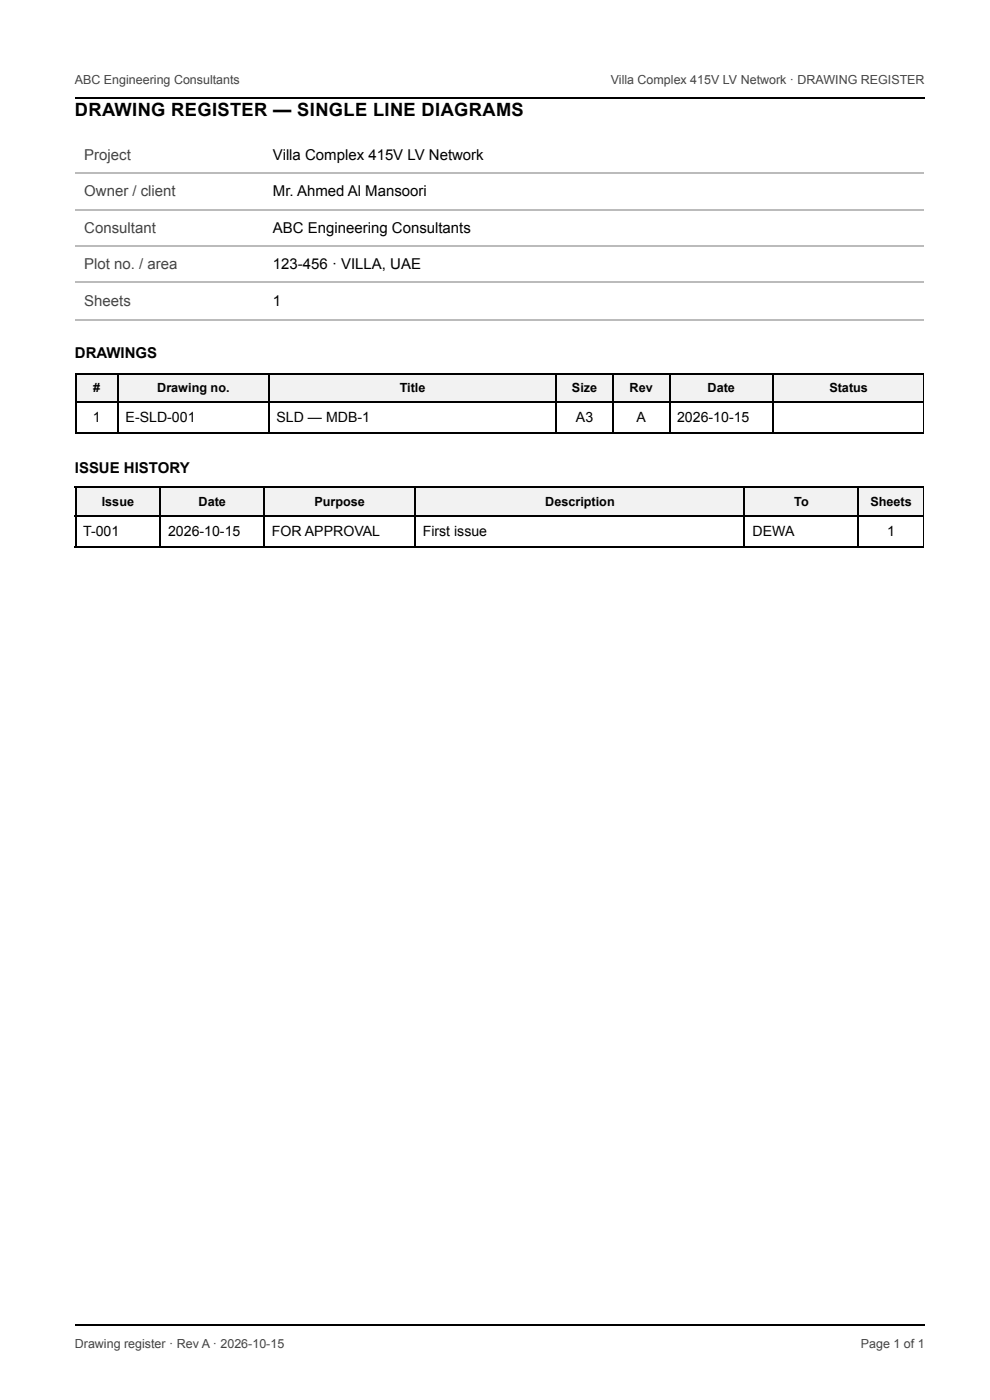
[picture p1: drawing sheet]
<svg xmlns="http://www.w3.org/2000/svg" width="210mm" height="297mm" viewBox="0 0 210 297" stroke-linecap="round" stroke-linejoin="round" font-family="sans-serif">
<defs><g id="words">
<text font-size="3.9" x="15.9" y="24.6">DRAWING REGISTER — SINGLE LINE DIAGRAMS</text>
<g font-size="3.2" fill="#444">
<text x="17.9" y="33.9">Project</text>
<text x="17.9" y="41.5">Owner / client</text>
<text x="17.9" y="49.5">Consultant</text>
<text x="17.9" y="57.2">Plot no. / area</text>
<text x="17.9" y="64.8">Sheets</text>
</g>
<g font-size="3.2">
<text x="57.9" y="33.9">Villa Complex 415V LV Network</text>
<text x="57.9" y="41.5">Mr. Ahmed Al Mansoori</text>
<text x="57.9" y="49.5">ABC Engineering Consultants</text>
<text x="57.9" y="57.2">123-456 · VILLA, UAE</text>
<text x="57.9" y="64.8">1</text>
<text x="15.9" y="75.9">DRAWINGS</text>
<text x="15.9" y="100.3">ISSUE HISTORY</text>
</g>
<g font-size="3">
<text x="19.7" y="89.4">1</text>
<text x="26.6" y="89.4">E-SLD-001</text>
<text x="58.6" y="89.4">SLD — MDB-1</text>
<text x="122.1" y="89.4">A3</text>
<text x="134.9" y="89.4">A</text>
<text x="143.6" y="89.4">2026-10-15</text>
<text x="17.6" y="113.8">T-001</text>
<text x="35.6" y="113.8">2026-10-15</text>
<text x="57.6" y="113.8">FOR APPROVAL</text>
<text x="89.6" y="113.8">First issue</text>
<text x="159.6" y="113.8">DEWA</text>
<text x="188.1" y="113.8">1</text>
</g>
<g font-size="2.7">
<text x="19.8" y="83.1">#</text>
<text x="33.3" y="83.1">Drawing no.</text>
<text x="84.7" y="83.1">Title</text>
<text x="121.2" y="83.1">Size</text>
<text x="133.5" y="83.1">Rev</text>
<text x="150" y="83.1">Date</text>
<text x="175.8" y="83.1">Status</text>
<text x="21.6" y="107.4">Issue</text>
<text x="42.1" y="107.4">Date</text>
<text x="66.6" y="107.4">Purpose</text>
<text x="115.6" y="107.4">Description</text>
<text x="168.4" y="107.4">To</text>
<text x="184.5" y="107.4">Sheets</text>
</g>
<g font-size="2.6" fill="#444">
<text x="15.9" y="17.7">ABC Engineering Consultants</text>
<text x="129.5" y="17.7">Villa Complex 415V LV Network · DRAWING REGISTER</text>
<text x="15.9" y="286">Drawing register · Rev A · 2026-10-15</text>
<text x="182.5" y="286">Page 1 of 1</text>
</g>
</g></defs>
<path d="M15.9 20.8h180.2M15.9 281.1h180.2" fill="none" stroke="#000" stroke-width=".26"/>
<path d="M15.9 36.6h180M15.9 44.6h180M15.9 52.3h180M15.9 59.9h180M15.9 67.9h180" fill="none" stroke="#bbb" stroke-width=".26"/>
<g fill="#f2f2f2">
<path d="M16.1 79.4h9v6.1h-9z"/>
<path d="M25.1 79.4h31.8v6.1h-31.8z"/>
<path d="M56.9 79.4h61.1v6.1h-61.1z"/>
<path d="M118 79.4h11.9v6.1h-11.9z"/>
<path d="M129.9 79.4h11.9v6.1h-11.9z"/>
<path d="M141.8 79.4h22.2v6.1h-22.2z"/>
<path d="M164 79.4h31.9v6.1h-31.9z"/>
</g>
<path d="M15.9 79.2h180M16 79.1v13M25 79.1v13M57 79.1v13M117.9 79.1v13M130 79.1v13M141.9 79.1v13M163.9 79.1v13M15.9 85.3h180M15.9 91.9h180" fill="none" stroke="#000" stroke-width=".26"/>
<path d="M195.9 79.1v13" fill="none" stroke="#000" stroke-width=".21"/>
<g fill="#f2f2f2">
<path d="M16.1 103.5h18v6h-18z"/>
<path d="M34.1 103.5h22v6h-22z"/>
<path d="M56.1 103.5h32v6h-32z"/>
<path d="M88.1 103.5h69.9v6h-69.9z"/>
<path d="M158 103.5h24v6h-24z"/>
<path d="M182 103.5h13.9v6h-13.9z"/>
</g>
<path d="M15.9 103.3h180M15.9 109.4h180M15.9 116h180M16 103.2v13M34 103.2v13M56 103.2v13M88 103.2v13M157.8 103.2v13M181.9 103.2v13" fill="none" stroke="#000" stroke-width=".26"/>
<path d="M195.9 103.2v13" fill="none" stroke="#000" stroke-width=".21"/>
<use href="#words"/>
</svg>
